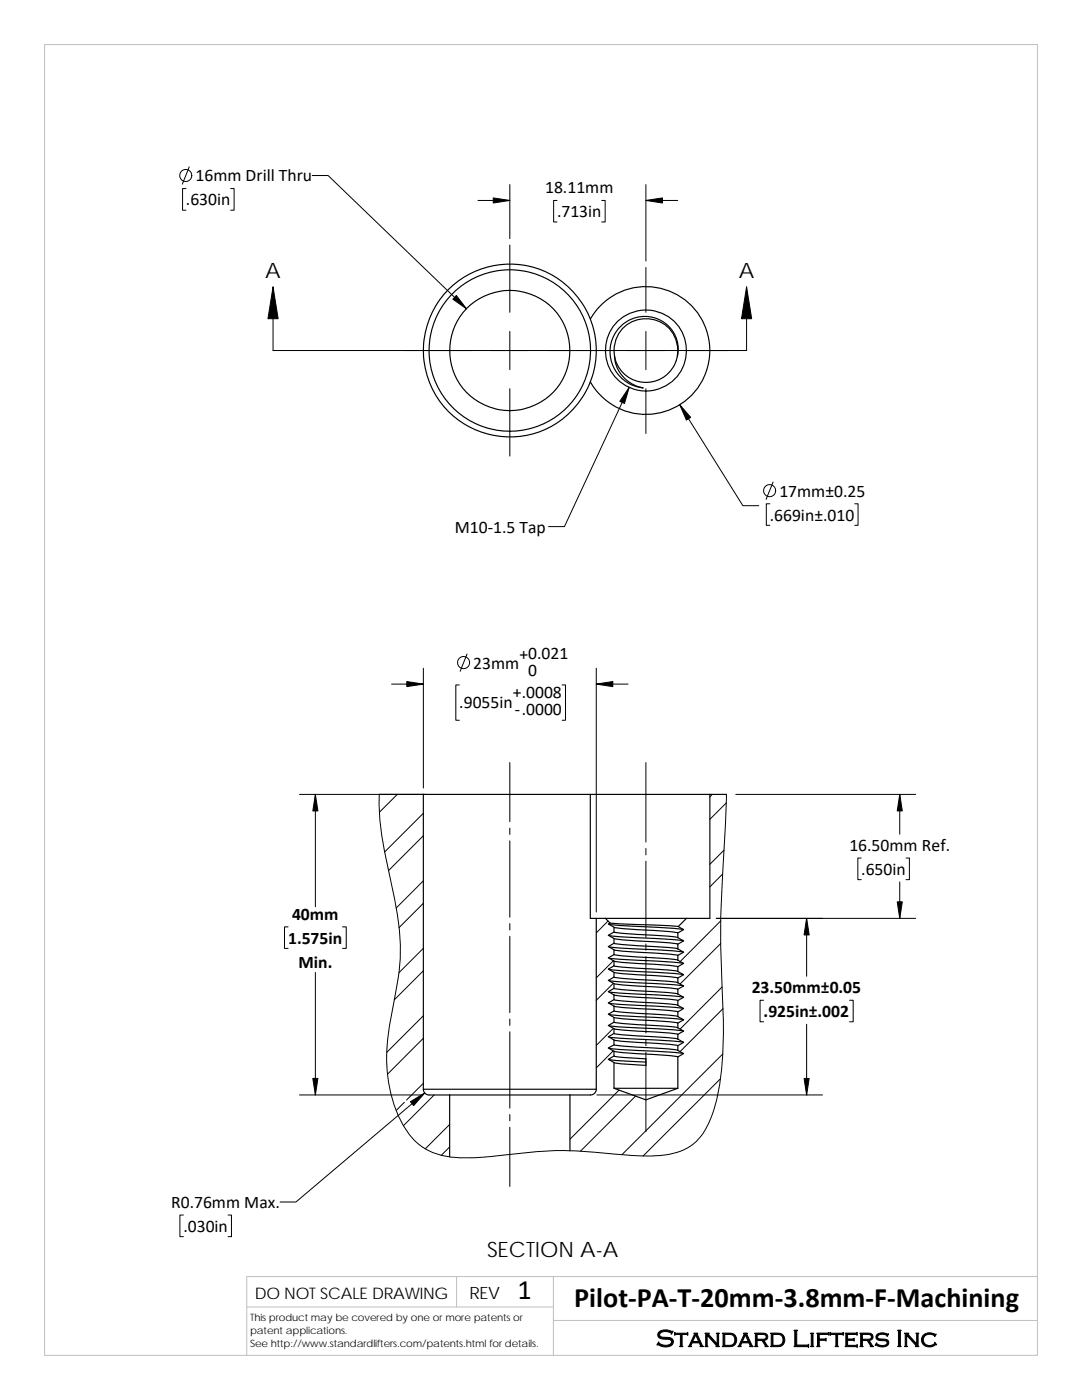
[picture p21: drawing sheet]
<svg xmlns="http://www.w3.org/2000/svg" width="216mm" height="279mm" viewBox="0 0 216 279" stroke-linecap="round" stroke-linejoin="round" font-family="sans-serif">
<defs><g id="words">
<g font-size="5.6">
<text x="103.3" y="259.2">1</text>
<text x="114.6" y="260.8">Pilot‐PA‐T‐20mm‐3.8mm‐F‐Machining</text>
</g>
<text font-size="4.9" x="130.9" y="268.8">Standard Lifters Inc</text>
<g font-size="4.2">
<text x="52.9" y="55.5">A</text>
<text x="147.4" y="55.5">A</text>
<text x="97.2" y="250.8">SECTION A-A</text>
</g>
<g font-size="3.5">
<text x="37.1" y="41">.630in</text>
<text x="39" y="36.2">16mm Drill Thru</text>
<text x="108.8" y="38.6">18.11mm</text>
<text x="111.1" y="43.3">.713in</text>
<text x="155.5" y="99.1">17mm±0.25</text>
<text x="90.7" y="106.4">M10‐1.5 Tap</text>
<text x="153.6" y="103.9">.669in±.010</text>
<text x="103.7" y="131.7">+0.021</text>
<text x="94.4" y="133.4">23mm</text>
<text x="105.4" y="135">0</text>
<text x="91.7" y="141.3">.9055in</text>
<text x="102.3" y="139.3">+.0008</text>
<text x="102.7" y="142.8">‐.0000</text>
<text x="169.5" y="169.8">16.50mm Ref.</text>
<text x="171.9" y="174.6">.650in</text>
<text x="58.3" y="183.5">40mm</text>
<text x="57.5" y="188.3">1.575in</text>
<text x="59.5" y="193.1">Min.</text>
<text x="150" y="198.2">23.50mm±0.05</text>
<text x="152.4" y="203">.925in±.002</text>
<text x="34.1" y="241.1">R0.76mm Max.</text>
<text x="36.6" y="245.9">.030in</text>
</g>
<text font-size="3.4" x="93.7" y="259.2">REV</text>
<text font-size="3.2" x="50.8" y="259.3">DO NOT SCALE DRAWING</text>
<g font-size="2">
<text x="49.9" y="263.7">This product may be covered by one or more patents or</text>
<text x="49.9" y="266.2">patent applications.</text>
<text x="49.9" y="268.8">See http://www.standardlifters.com/patents.html for details.</text>
</g>
</g></defs>
<path d="M8.9 8.9h198.1v261.6h-198.1zM91.1 254.8v6M110.4 254.8v15.7M207 254.8h-157.8v15.7M49.2 260.8h61.2M110.4 263.5h96.6" fill="none" stroke="#c0c0c0" stroke-width=".2"/>
<g fill="none" stroke="#000" stroke-width=".2">
<path d="M37.1 37.6h-.7v4.4h.7M37.8 33.3l-1.4 3.4M46 37.6h.7v4.4h-.7M62.3 35h3.2l27.6 26.6M101.7 36.8v10.8M128.9 36.8v15.3M54.5 57.3v12.7h94.5v-12.7M95.4 40h6.3M101.7 48.9v13.4M111.1 40h-.6v4.3h.6M120.1 40h.7v4.3h-.7M128.9 53.4v8.9"/>
<path d="M128.9 40h6.3M101.7 66.1v7.7M101.7 77.6v13.4M125.5 77.3l-12.9 27.8h-3.1M128.9 66.1v7.7M128.9 77.6v8.9M135.6 80.8l12.6 20.1h3.2M154.3 96.2l-1.4 3.5M153.6 100.5h-.7v4.3h.7M170.5 100.5h.7v4.3h-.7M78.1 136.5h6.4M84.5 133.3v24"/>
<path d="M91.7 136.7h-.7v7h.7M93.2 130.5l-1.4 3.5M112.2 136.7h.6v7h-.6M119 133.3v48.7M119 136.5h6.3M59.8 158.5h25.1M62.9 158.5v22.5M75.7 158.5a51 51 0 0 0 1.7 14.5l.3 1.6a58.6 58.6 0 0 1 2.1 17.9l-.4 3a109.6 109.6 0 0 0-2.2 15.2 26.5 26.5 0 0 0 4.3 15.5 11.5 11.5 0 0 0 8.8 4.7 79.7 79.7 0 0 0 14.9-.9 74.8 74.8 0 0 1 18 .4l1.2 .1a27.5 27.5 0 0 0 10.5-.5l2.4-1a9 9 0 0 0 3.2-3.1 30.1 30.1 0 0 0 3.6-13.3l.2-4.7v-4.3a238.3 238.3 0 0 1-.1-29.8l.7-15.3M79.3 158.5l-3.6 3.6M101.7 152.2v11.8M128.9 152.2v15.9M142.1 158.5l-.5 .5"/>
<path d="M146.8 158.5h35.9M179.5 158.5v8M84.5 162.3l-7.7 7.7M84.5 175.8l-5.4 5.4M84.5 166.8l-7 6.9M101.7 165.3v1.2M101.7 167.8v15.2M128.9 169.3v1.3M128.9 171.9v15.2M144.2 174.4l-2.6 2.6M144.5 169.7l-2.9 2.8M144.9 160.2l-3.3 3.3"/>
<path d="M171.9 171.2h-.7v4.4h.7M179.5 176v7.3M180.8 171.2h.7v4.4h-.7M57.5 185h-.7v4.3h.7M62.9 194.1v24.4M68.3 185h.8v4.3h-.8M84.5 189.3l-4.9 4.8M84.5 180.3l-4.9 4.8M84.5 193.7l-5.8 5.8M101.7 184.3v1.3M101.7 186.9v15.2M121.3 183.8l-2.3 2.4"/>
<path d="M122.4 196.2l-3.4 3.4M122.4 191.7l-3.4 3.5M128.9 188.4v1.3M128.9 190.9v15.3M143.8 188.3l-8.1 8.1M143.8 183.8l-8.1 8.1M144.1 197l-8.4 8.4M152.4 199.6h-.7v4.3h.7M161 183.3v11.5M169.5 199.6h.7v4.3h-.7M182.7 183.3h-39.8M59.8 218.5h24.5"/>
<path d="M80.7 220l-1.6 1.6M84.5 202.7l-7.3 7.3M84.5 216.2l-3.4 3.3M84.5 207.2l-7.2 7.2M84.8 218.1l-25.7 21.8h-3.2M86.6 218.5l-6.1 6.2M101.7 203.4v1.2M101.7 205.9v15.2M119.1 218.5h45M122.4 209.7l-3.4 3.4M122.4 205.2l-3.4 3.4M123.5 217.6l-9.8 9.8"/>
<path d="M126.8 218.8l-11 10.9M128.9 207.4v1.3M128.9 210v15.8M143.8 215.3l-15.5 15.4M144.2 210.3l-20.1 20.1M144.3 201.3l-8.6 8.6M161 204.4v14.1M89.7 228.9l-1.6 1.7M89.7 224.4l-4.8 4.9M101.7 222.4v1.3M101.7 225v11.8M36.6 242.5h-.7v4.3h.7"/>
<path d="M45.5 242.5h.7v4.3h-.7"/>
<circle cx="37.1" cy="35" r="1.21"/>
<circle cx="153.6" cy="97.9" r="1.21"/>
<circle cx="92.5" cy="132.2" r="1.21"/>
</g>
<g fill="none" stroke="#000" stroke-width=".23">
<path d="M89.3 58a17.3 17.3 0 0 1 28.5 5.7 12.8 12.8 0 0 1 19.3-3.5 12.8 12.8 0 0 1 0 19.5 12.8 12.8 0 0 1-19.3-3.5 17.3 17.3 0 0 1-25.4 8.3 17.3 17.3 0 0 1-3.1-26.5zM117.8 63.7a17.2 17.2 0 0 1 0 12.5M122.6 71.1a6.4 6.4 0 0 1 6.4-7.5 6.4 6.4 0 0 1 6.1 7.6M123.5 65.4a6.7 6.7 0 0 1 10.7 .7 6.7 6.7 0 0 1-3.7 10 6.4 6.4 0 0 1-7.9-5 6.9 6.9 0 0 0 5.7 6.3 7.2 7.2 0 0 1-4.8-12zM75.7 158.5h8.8M84.5 158.5h33.3M84.5 158.5v58.9M117.8 158.5v24.8h1.2v34.1M117.8 158.5h23.8M141.6 158.5h3.3M141.6 158.5v24.8h-4.6M119 183.3h1.8"/>
<path d="M120.8 183.3h16.2M120.8 183.3l.9 .9M121.6 193.5l14.7 1M121.6 189l14.7 1M121.6 184.5l14.7 1M121.6 198l11.1 .7 3.6 .3M121.6 186.7l14.7 1M121.6 195.7l14.7 1M121.6 191.2l11.1 .7 3.6 .4M121.7 184.2l13.6 .7M121.7 184.2l-.3 .2 1.1 .7M122.5 192.7l-1.1 .7 1.1 .7"/>
<path d="M122.5 199.5l-1.1 .7 1.1 .6M122.5 188.3l-1.1 .6 1.1 .6M122.5 197.3l-1.1 .6 1.1 .7M122.5 186l-1.1 .6 1.1 .7M122.5 195l-1.1 .7 1.1 .6M122.5 190.5l-1.1 .7 1.1 .6M122.5 196.3l2.4 .3 8 .5 2.4 .3M122.5 194.1l2.4 .3 8 .5 2.4 .3M122.5 198.6l2.4 .3 8 .5 2.4 .3M122.5 189.5l2.4 .4 8 .5 2.4 .3M122.5 191.8l2.4 .3 8 .5 2.4 .3M122.5 187.3l2.4 .3 8 .5 2.4 .3"/>
<path d="M122.5 186v-.9l2.4 .3 8 .5 2.2 .2 .2 1M122.5 187.3v1M122.5 189.5v1M122.5 191.8v.9M122.5 194.1v.9M122.5 196.3v1M122.5 198.6v.9M122.5 192.7l2.3 .4 10.3 .7M122.5 199.5l2.3 .3 10.3 .8M122.5 188.3l2.3 .3 10.3 .7M122.5 197.3l2.3 .3 10.3 .7M122.5 186l2.3 .3 7.8 .5 2.5 .3"/>
<path d="M122.5 195l2.3 .3 10.3 .8M122.5 190.5l2.3 .3 10.3 .8M135.2 193.8l.1 .1M135.2 189.4h.1M135.2 198.4h.1M135.2 187.1h.1M135.2 196.1h.1M135.2 191.6h.1M135.3 188.4v1M135.3 190.7v.9M135.3 192.9v1M135.3 195.2v.9"/>
<path d="M135.3 197.4v1M135.3 199.7v.9M135.3 189.4l1.1 .6-1.1 .7M135.3 198.4l1.1 .6-1.1 .7M135.3 196.1l1.1 .7-1.1 .6M135.3 191.6l1.1 .7-1.1 .6M135.3 193.9l1.1 .6-1.1 .7M135.3 187.1l1.1 .7-1.1 .6M135.3 184.9l1.1 .6-1.1 .7M137 183.3l-1.7 1.6M84.5 217.4h34.5M84.5 217.4a1.15 1.15 0 0 0 1.1 1.1h4.1"/>
<path d="M89.7 218.5v12.4M89.7 218.5h24M113.7 218.5v11.2M119 217.4a1.15 1.15 0 0 1-1.2 1.1h-4.1M121.5 211.4l2.2 .3 5.2 .3M121.6 200.2l14.7 1.1M121.6 207l14.7 1M121.6 202.5l14.7 1M121.6 204.7l11.1 .7 3.6 .4M121.6 209.2l14.7 1M122.5 212v5.2h12.8M122.5 210.8l1.5 .2 4.9 .3v1.3l-4.8-.3-1.6-.3"/>
<path d="M122.5 217.2l6.4 2.3 6.4-2.3M122.5 206.2l-1.1 .7 1.1 .7M122.5 201.8l-1.1 .6 1.1 .7M122.5 204l-1.1 .7 1.1 .6M122.5 208.5l-1.1 .6 1.1 .7M122.5 209.8l2.4 .3 8 .5 2.4 .3M122.5 200.8l2.4 .3 8 .5 2.4 .3M122.5 203.1l2.4 .3 8 .5 2.4 .3M122.5 205.3l2.4 .3 8 .5 2.4 .3M122.5 207.6l2.4 .3 8 .5 2.4 .3M122.5 210.8l-1.1 .6 1.1 .6M122.5 200.8v1"/>
<path d="M122.5 203.1v.9M122.5 205.3v.9M122.5 207.6v.9M122.5 209.8v1M122.5 206.2l2.3 .4 10.3 .7M122.5 201.8l2.3 .3 7.8 .4 2.5 .3M122.5 204l2.3 .3 10.3 .8M122.5 208.5l2.3 .3 7.8 .5 2.5 .3M135.2 200.6h.1M135.2 207.3l.1 .1M135.2 202.8l.1 .1M135.2 205.1h.1"/>
<path d="M135.2 209.6h.1M135.3 201.9v1M135.3 204.2v.9M135.3 206.4v1M135.3 208.7v.9M135.3 210.9v6.3M135.3 207.4l1.1 .6-1.1 .7M135.3 202.9l1.1 .6-1.1 .7M135.3 205.1l1.1 .7-1.1 .6M135.3 209.6l1.1 .7-1.1 .6M135.3 200.6l1.1 .7-1.1 .6"/>
<circle cx="101.7" cy="70" r="16.1"/>
<circle cx="101.7" cy="69.9" r="12"/>
<circle cx="128.9" cy="69.9" r="8.1"/>
</g>
<g fill="#000" stroke="#000" stroke-width=".2">
<path d="M54.5 57.3l1 6.3h-2zM149 57.3l1 6.3h-2z"/>
<path d="M98.4 39.5l3.3 .5-3.3 .5z" fill-rule="evenodd"/>
<path d="M128.9 40l3.3-.5v1z" fill-rule="evenodd"/>
<path d="M91.1 59l2 2.6-2.7-1.9z" fill-rule="evenodd"/>
<path d="M125.5 77.3l-.9 3.2-.9-.4z" fill-rule="evenodd"/>
<path d="M135.6 80.8l2.2 2.5-.8 .5z" fill-rule="evenodd"/>
<path d="M81.2 136l3.3 .5-3.3 .5z" fill-rule="evenodd"/>
<path d="M119 136.5l3.3-.5v1z" fill-rule="evenodd"/>
<path d="M62.9 158.5l.5 3.3h-1z" fill-rule="evenodd"/>
<path d="M179.5 158.5l.5 3.3h-1z" fill-rule="evenodd"/>
<path d="M161 183.3l.5 3.3h-1.1z" fill-rule="evenodd"/>
<path d="M179 180h1l-.5 3.3z" fill-rule="evenodd"/>
<path d="M62.4 215.2h1l-.5 3.3z" fill-rule="evenodd"/>
<path d="M81.9 219.9l2.9-1.8-2.2 2.5z" fill-rule="evenodd"/>
<path d="M160.4 215.2h1.1l-.5 3.3z" fill-rule="evenodd"/>
</g>
<use href="#words"/>
</svg>
